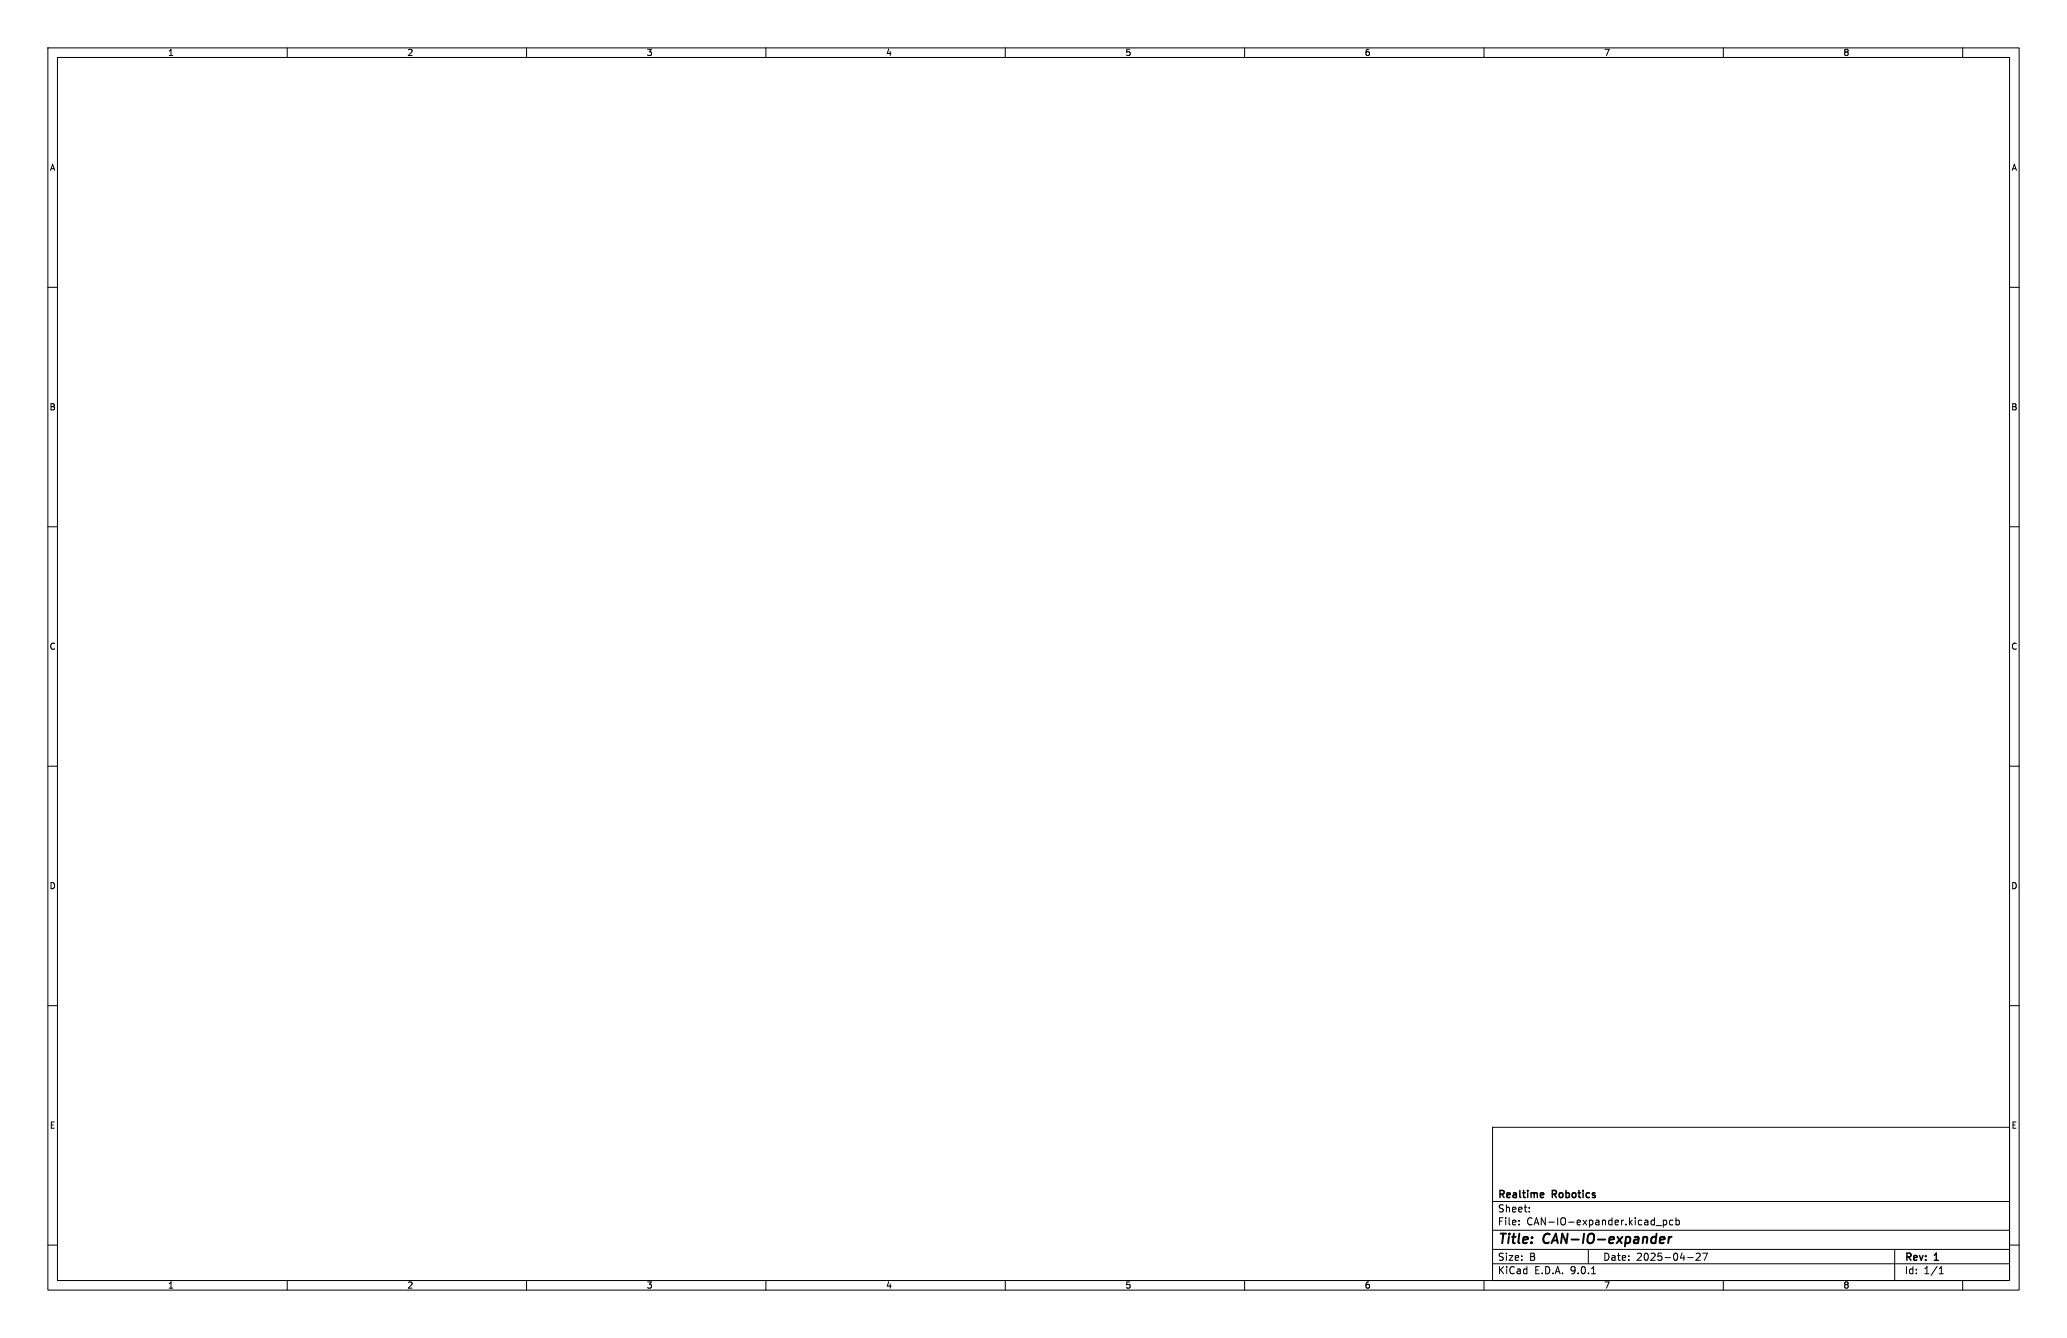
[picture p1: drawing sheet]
<svg xmlns="http://www.w3.org/2000/svg" width="432mm" height="279mm" viewBox="0 0 432 279" stroke-linecap="round" stroke-linejoin="round" font-family="sans-serif">
<defs><g id="words">
<g font-size="2.8">
<text x="312.8" y="260.3">Title:</text>
<text x="322.5" y="260.3">CAN-IO-expander</text>
</g>
<g font-size="2.1">
<text x="312.8" y="250.6">Realtime</text>
<text x="324.3" y="250.6">Robotics</text>
<text x="312.8" y="256.1">File:</text>
<text x="312.8" y="253.4">Sheet:</text>
<text x="318.9" y="256.1">CAN-IO-expander.kicad_pcb</text>
<text x="312.8" y="263.5">Size:</text>
<text x="319.5" y="263.5">B</text>
<text x="334.8" y="263.5">Date:</text>
<text x="341.8" y="263.5">2025-04-27</text>
<text x="397.8" y="263.7">Rev:</text>
<text x="404.2" y="263.7">1</text>
<text x="312.8" y="266.3">KiCad</text>
<text x="320.5" y="266.3">E.D.A.</text>
<text x="328.1" y="266.3">9.0.1</text>
<text x="397.8" y="266.3">Id:</text>
<text x="401.9" y="266.3">1/1</text>
</g>
<g font-size="1.8">
<text x="35" y="11.9">1</text>
<text x="85" y="11.9">2</text>
<text x="135" y="11.9">3</text>
<text x="185" y="11.9">4</text>
<text x="235" y="11.9">5</text>
<text x="285" y="11.9">6</text>
<text x="335" y="11.9">7</text>
<text x="385" y="11.9">8</text>
<text x="10.3" y="35.9">A</text>
<text x="420.1" y="35.9">A</text>
<text x="10.3" y="85.9">B</text>
<text x="420.1" y="85.9">B</text>
<text x="10.3" y="135.9">C</text>
<text x="420.1" y="135.9">C</text>
<text x="10.3" y="185.9">D</text>
<text x="420.1" y="185.9">D</text>
<text x="10.3" y="235.9">E</text>
<text x="420.1" y="235.9">E</text>
<text x="35" y="269.3">1</text>
<text x="85" y="269.3">2</text>
<text x="135" y="269.3">3</text>
<text x="185" y="269.3">4</text>
<text x="235" y="269.3">5</text>
<text x="285" y="269.3">6</text>
<text x="335" y="269.3">7</text>
<text x="385" y="269.3">8</text>
</g>
</g></defs>
<g fill="none" stroke="#000" stroke-width=".21">
<path d="M10 10h411.8v259.4h-411.8zM12 12h407.8v255.4h-407.8zM60 10v2M110 10v2M160 10v2M210 10v2M260 10v2M310 10v2M360 10v2M410 10v2M10 60h2M419.8 60h2"/>
<path d="M10 110h2M419.8 110h2M10 160h2M419.8 160h2M10 210h2M419.8 210h2M311.8 235.4h108v32h-108zM10 260h2M311.8 256.9h108M311.8 250.9h108M317.3 255.6v.2M317.3 254.9v.1"/>
<path d="M319.5 252.9v.2M319.5 252.2v.1M346 255.9h1.1M347.5 254.8v1.5M347.5 254.9l.4-.1 .3 .3-.2 .6h-.5M349.5 254.9l-.5-.1-.2 .3 .1 .6h.6M350.1 254.9l.4-.1 .3 .3-.1 .6h-.6M350.1 254.3v1.5M419.8 260h2M60 267.4v2M110 267.4v2M160 267.4v2"/>
<path d="M210 267.4v2M260 267.4v2M310 267.4v2M311.8 263.9h108M311.8 260.9h108M331.8 260.9v3M332.5 266h.8M352.5 262.6h1.2M354.3 261.8l.6-.1 .3 .4-.9 1.1h.9M355.7 261.7h1l-.7 1.5M360 267.4v2M395.8 260.9v6.5"/>
<path d="M405.1 266h.9M405.1 264.9l.4-.4v1.5M410 267.4v2"/>
</g>
<path d="M346.8 259.5h.7M346.9 258.4l.6-.1 .2 .1v.3l-.9 .2M348.6 258.3l-.1 1.3M349.2 258.3l-.4 .1-.2 .3" fill="none" stroke="#000" stroke-width=".4"/>
<path d="M322 249.1h.4l.1 .3-.7 .2M322.4 250l-.4 .1" fill="none" stroke="#000" stroke-width=".3"/>
<use href="#words"/>
</svg>
